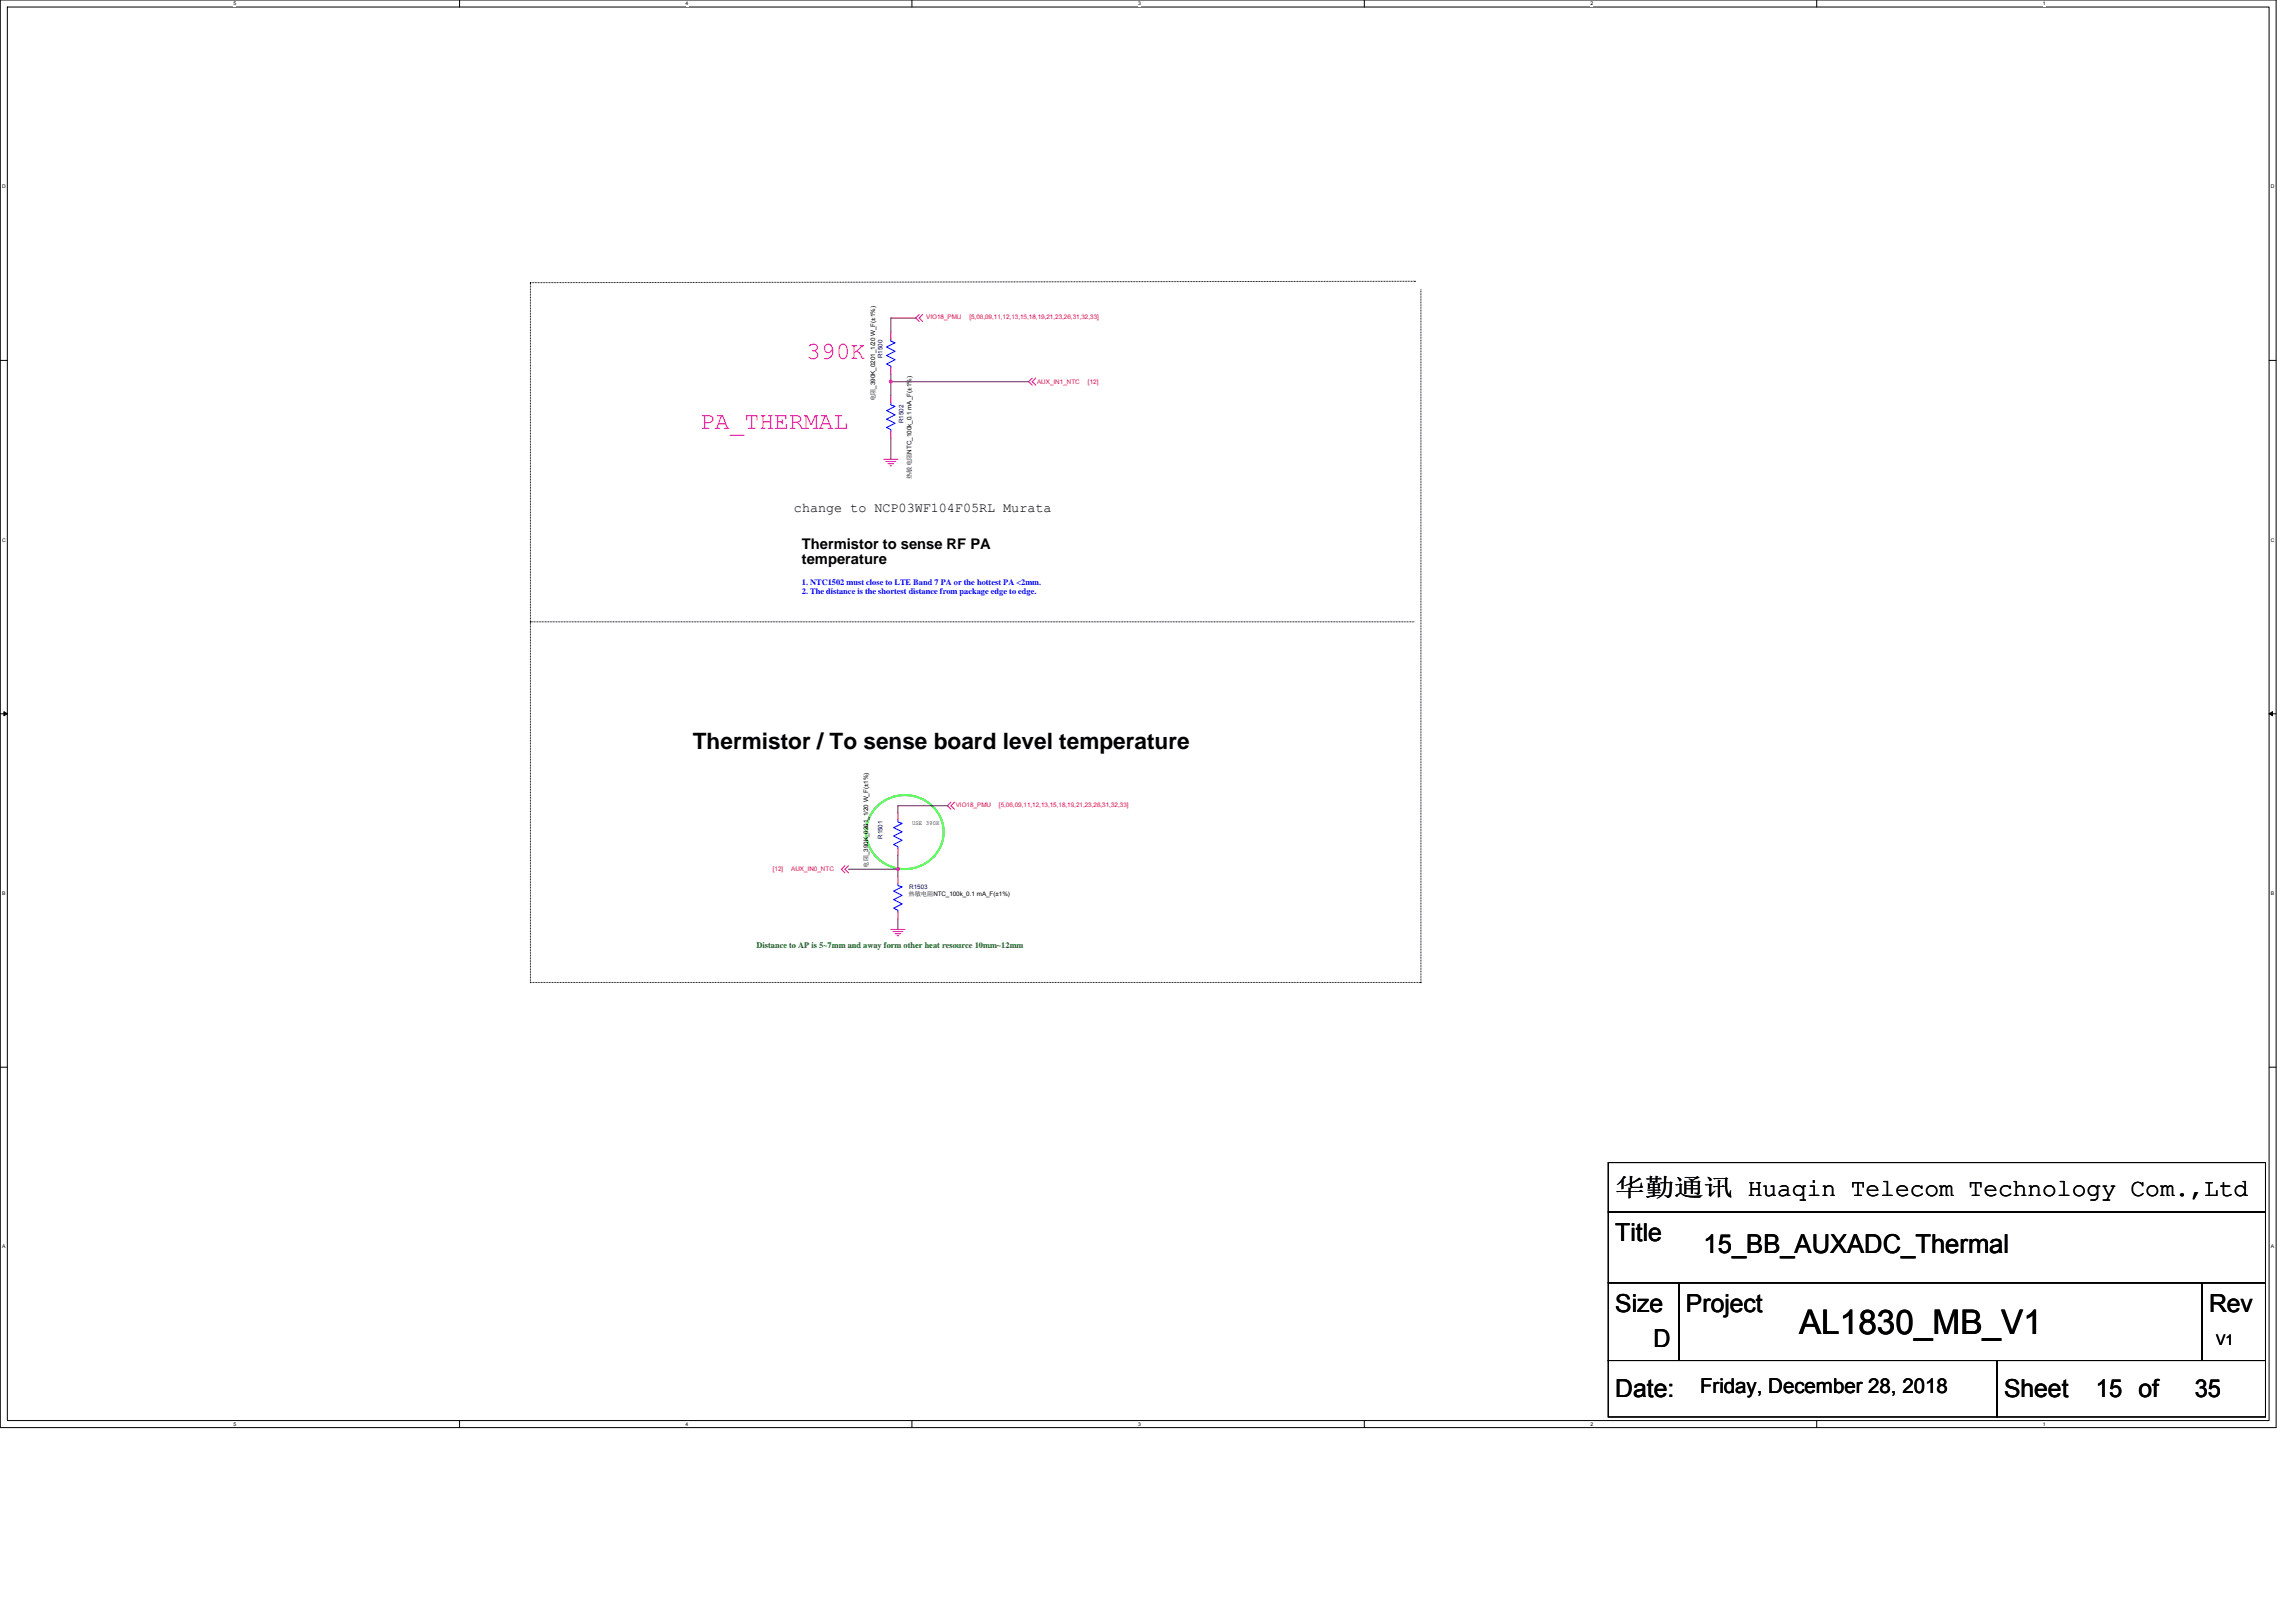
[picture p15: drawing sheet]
<svg xmlns="http://www.w3.org/2000/svg" width="297mm" height="210mm" viewBox="0 0 297 210" stroke-linecap="round" stroke-linejoin="round" font-family="sans-serif">
<defs><g id="words">
<text font-size="4.4" x="232.7" y="172.6">AL1830_MB_V1</text>
<text font-size="3.4" x="220.4" y="162.1">15_BB_AUXADC_Thermal</text>
<g font-size="3.2" fill="#f0f">
<text x="104.3" y="46.4">390K</text>
<text x="90.6" y="55.6">PA_THERMAL</text>
</g>
<g font-size="3.2">
<text x="209" y="154.8">华勤通讯 Huaqin Telecom Technology Com.,Ltd</text>
<text x="209" y="160.6">Title</text>
<text x="209" y="169.8">Size</text>
<text x="218.1" y="169.8">Project</text>
<text x="285.8" y="169.8">Rev</text>
<text x="213.9" y="174.3">D</text>
<text x="209" y="180.7">Date:</text>
<text x="259.3" y="180.7">Sheet</text>
<text x="271.2" y="180.7">15 of</text>
<text x="283.9" y="180.7">35</text>
</g>
<text font-size="2.9" x="89.6" y="96.9">Thermistor / To sense board level temperature</text>
<text font-size="2.6" x="219.9" y="180.2">Friday, December 28, 2018</text>
<g font-size="1.9">
<text x="103.7" y="71">Thermistor to sense RF PA</text>
<text x="103.7" y="72.9">temperature</text>
<text x="286.7" y="174.1">V1</text>
</g>
<text font-size="1.7" x="102.7" y="66.2">change to NCP03WF104F05RL Murata</text>
<g font-size="1.1" fill="#00f">
<text x="103.7" y="75.7">1. NTC1502 must close to LTE Band 7 PA or the hottest PA &lt;2mm.</text>
<text x="103.7" y="76.8">2. The distance is the shortest distance from package edge to edge.</text>
</g>
<text font-size="1.1" fill="#008000" x="97.9" y="122.6">Distance to AP is 5~7mm and away form other heat resource 10mm~12mm</text>
<g font-size=".8" fill="#f00">
<text x="119.8" y="41.2">VIO18_PMU</text>
<text x="125.4" y="41.2">[5,06,09,11,12,13,15,18,19,21,23,26,31,32,33]</text>
<text x="134.2" y="49.6">AUX_IN1_NTC</text>
<text x="140.8" y="49.6">[12]</text>
<text x="123.7" y="104.4">VIO18_PMU</text>
<text x="129.2" y="104.4">[5,06,09,11,12,13,15,18,19,21,23,26,31,32,33]</text>
<text x="100" y="112.6">[12]</text>
<text x="102.4" y="112.6">AUX_IN0_NTC</text>
</g>
<g font-size=".8" fill="#000080">
<text x="114.2" y="46.4" transform="rotate(-90 114.2 46.4)">R1500</text>
<text x="116.9" y="54.8" transform="rotate(-90 116.9 54.8)">R1502</text>
<text x="114.2" y="108.5" transform="rotate(-90 114.2 108.5)">R1501</text>
<text x="117.6" y="115">R1503</text>
</g>
<g font-size=".8">
<text x="113.2" y="51.9" transform="rotate(-90 113.2 51.9)">电阻_390K_0201_1/20 W_F(±1%)</text>
<text x="117.9" y="62" transform="rotate(-90 117.9 62)">热敏电阻NTC_100k_0.1 mA_F(±1%)</text>
<text x="118" y="106.7">USE 390K</text>
<text x="112.3" y="112.3" transform="rotate(-90 112.3 112.3)">电阻_390K_0201_1/20 W_F(±1%)</text>
<text x="117.5" y="115.9">热敏电阻NTC_100k_0.1 mA_F(±1%)</text>
</g>
<g font-size=".7">
<text x="30.2" y=".7">5</text>
<text x="88.7" y=".7">4</text>
<text x="147.2" y=".7">3</text>
<text x="205.8" y=".7">2</text>
<text x="264.3" y=".7">1</text>
<text x=".3" y="24.4">D</text>
<text x="293.8" y="24.4">D</text>
<text x=".3" y="70.1">C</text>
<text x="293.8" y="70.1">C</text>
<text x=".3" y="115.8">B</text>
<text x="293.8" y="115.8">B</text>
<text x=".3" y="161.5">A</text>
<text x="293.8" y="161.5">A</text>
<text x="30.2" y="184.5">5</text>
<text x="88.7" y="184.5">4</text>
<text x="147.2" y="184.5">3</text>
<text x="205.8" y="184.5">2</text>
<text x="264.3" y="184.5">1</text>
</g>
</g></defs>
<path d="M0 0h294.5v184.7h-294.5zM.9 .9h292.7v182.9h-292.7z" fill="none" stroke="#000" stroke-width=".13"/>
<g fill="#fff">
<path d="M30.2 .1h.4v.7h-.4z"/>
<path d="M30.2 183.9h.4v.7h-.4z"/>
</g>
<path d="M59.5 0v.9M59.5 183.8v.9" fill="none" stroke="#000" stroke-width=".13"/>
<g fill="#fff">
<path d="M88.7 .1h.4v.7h-.4z"/>
<path d="M88.7 183.9h.4v.7h-.4z"/>
</g>
<path d="M118 0v.9M118 183.8v.9" fill="none" stroke="#000" stroke-width=".13"/>
<g fill="#fff">
<path d="M147.2 .1h.4v.7h-.4z"/>
<path d="M147.2 183.9h.4v.7h-.4z"/>
</g>
<path d="M176.5 0v.9M176.5 183.8v.9" fill="none" stroke="#000" stroke-width=".13"/>
<g fill="#fff">
<path d="M205.8 .1h.3v.7h-.3z"/>
<path d="M205.8 183.9h.3v.7h-.3z"/>
</g>
<path d="M235 0v.9M235 183.8v.9" fill="none" stroke="#000" stroke-width=".13"/>
<g fill="#fff">
<path d="M264.3 .1h.3v.7h-.3z"/>
<path d="M264.3 183.9h.3v.7h-.3z"/>
<path d="M.3 23.8h.4v.7h-.4z"/>
<path d="M293.8 23.8h.5v.7h-.5z"/>
<path d="M.3 69.5h.4v.7h-.4z"/>
<path d="M293.8 69.5h.5v.7h-.5z"/>
</g>
<path d="M0 46.6h.9M293.6 46.6h.9" fill="none" stroke="#000" stroke-width=".13"/>
<g fill="#fff">
<path d="M.3 115.2h.4v.8h-.4z"/>
<path d="M293.8 115.2h.4v.8h-.4z"/>
</g>
<path d="M0 92.4h.9M293.6 92.4h.9" fill="none" stroke="#000" stroke-width=".13"/>
<path d="M.5 92.1l.4 .3-.4 .2zM293.6 92.4l.4-.3v.5z" fill="#000" stroke="#000" stroke-width=".13"/>
<g fill="#fff">
<path d="M.3 160.9h.4v.8h-.4z"/>
<path d="M293.8 160.9h.4v.8h-.4z"/>
</g>
<g fill="none" stroke="#000" stroke-width=".13">
<path d="M68.6 36.6h.1M68.6 36.6v90.5M183.1 36.4h.1M183.1 36.4l-114.5 .2M183.8 37.5v89.6M68.6 80.5h.1M68.6 80.5h114.3M0 138.1h.9M68.6 127.1h.1M68.6 127.1h115.2M183.8 127.1h.1M293.6 138.1h.9"/>
<path d="M208.1 156.8h85v9.2h-85zM208.1 150.4h85v6.4h-85zM208.1 166h9.1v10h-9.1zM208.1 176h50.3v7.3h-50.3zM217.2 166h67.7v10h-67.7zM258.4 176h34.7v7.3h-34.7zM284.9 166h8.2v10h-8.2z"/>
</g>
<path d="M113.2 104.6a5.1 5.1 0 0 1 5.5-1.5 5.1 5.1 0 0 1 3.4 4.6 5 5 0 0 1-5 4.7 5 5 0 0 1-5-4.7 4.6 4.6 0 0 1 1.1-3.1z" fill="none" stroke="#0f0" stroke-width=".25"/>
<g fill="none" stroke="#f00" stroke-width=".13">
<path d="M114.3 59.4h1.9M114.6 59.7h1.3M114.9 60h.7M115.2 55.8v.9M115.2 51.2v.9M115.2 47.5v1M115.2 43v.9M118.9 40.7l-.5 .4 .5 .5M119.4 40.7l-.5 .4 .5 .5M133.5 48.9l-.4 .5 .4 .4M134 48.9l-.5 .5 .5 .4M115.2 60.3h.1"/>
<path d="M109.3 112l-.4 .5 .4 .4M109.8 112l-.5 .5 .5 .4M116.2 109.7v.9M116.2 105.2v.9M116.2 118v.9M116.2 113.4v.9M123 103.8l-.4 .4 .4 .5M123.5 103.8l-.5 .4 .5 .5M115.2 120.2h1.9M115.5 120.5h1.3M115.8 120.8h.7M116.1 121.1h.2"/>
</g>
<path d="M115.2 52.1h.1M115.2 55.8h.1M115.2 52.1v.3l.6 .2-1.1 .5 1.1 .6-1.1 .5 1.1 .6-1.1 .5 .5 .3v.2M115.2 43.9h.1M115.2 47.5h.1M115.2 43.9v.3l.6 .1-1.1 .6 1.1 .5-1.1 .6 1.1 .5-1.1 .6 .5 .3v.1M116.2 106.1h.1M116.2 109.7h.1M116.2 106.1v.2l.5 .2-1.1 .6 1.1 .5-1.1 .6 1.1 .5-1.1 .6 .6 .2v.2M116.2 114.3h.1M116.2 118h.1M116.2 114.3v.3l.5 .1-1.1 .6 1.1 .5-1.1 .6 1.1 .5-1.1 .6 .6 .3v.2" fill="none" stroke="#00f" stroke-width=".13"/>
<path d="M115.2 49.4h17.9M115.2 49.4v1.8M115.2 56.7v2.7M115.2 48.5v.9M118.4 41.1h-3.2v1.9M109.8 112.5h6.4M116.2 110.6v1.9M116.2 112.5v.9M116.2 118.9v1.3M122.6 104.2h-6.4v1" fill="none" stroke="#800040" stroke-width=".13"/>
<g fill="#f0f" stroke="#f0f" stroke-width=".13">
<path d="M115.1 49.2h.3v.3h-.3z" fill-rule="evenodd"/>
<path d="M115.1 49.2h.3v.3h-.3z" fill-rule="evenodd"/>
<circle cx="116.2" cy="112.5" r=".17"/>
</g>
<use href="#words"/>
</svg>
